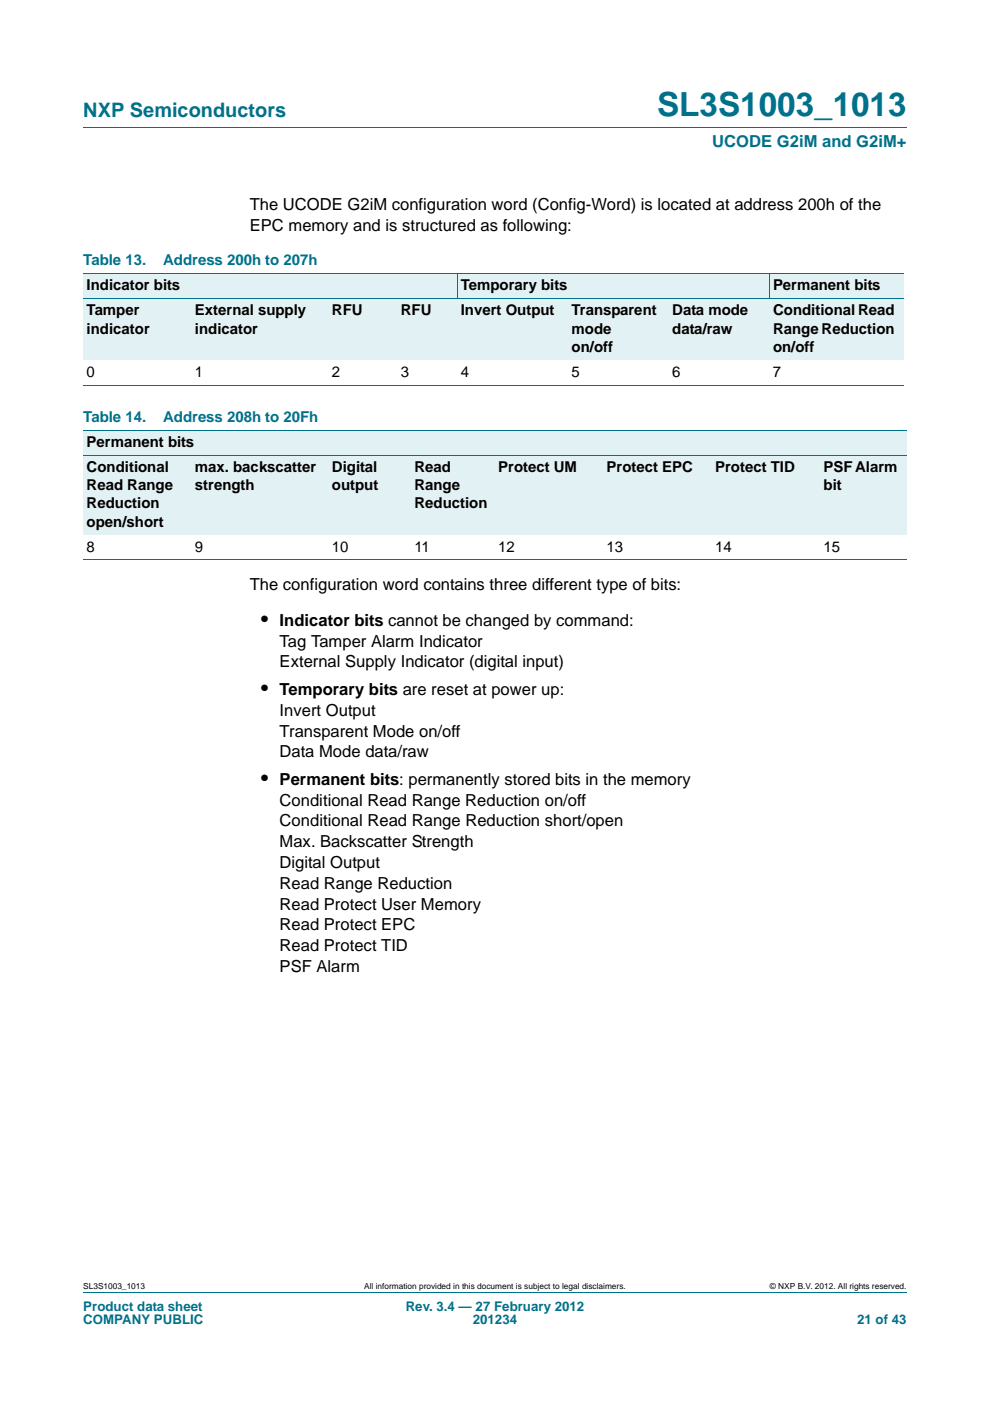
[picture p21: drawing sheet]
<svg xmlns="http://www.w3.org/2000/svg" width="210mm" height="297mm" viewBox="0 0 210 297" stroke-linecap="round" stroke-linejoin="round" font-family="sans-serif">
<defs><g id="words">
<text font-size="7" fill="#00718a" x="139.4" y="24.6">SL3S1003_1013</text>
<text font-size="4.2" fill="#00718a" x="17.7" y="24.9">NXP Semiconductors</text>
<g font-size="4.2">
<text x="55.4" y="132.7">•</text>
<text x="55.4" y="147.3">•</text>
<text x="55.4" y="166.4">•</text>
</g>
<text font-size="3.5" fill="#00718a" x="151.1" y="31.1">UCODE G2iM and G2iM+</text>
<g font-size="3.5">
<text x="53" y="44.5">The UCODE G2iM configuration word (Config-Word) is located at address 200h of the</text>
<text x="53" y="48.9">EPC memory and is structured as following:</text>
<text x="53" y="125.1">The configuration word contains three different type of bits:</text>
<text x="59.3" y="132.7">Indicator bits cannot be changed by command:</text>
<text x="59.3" y="137.1">Tag Tamper Alarm Indicator</text>
<text x="59.3" y="141.5">External Supply Indicator (digital input)</text>
<text x="59.3" y="147.3">Temporary bits are reset at power up:</text>
<text x="59.3" y="151.7">Invert Output</text>
<text x="59.3" y="156.2">Transparent Mode on/off</text>
<text x="59.3" y="160.6">Data Mode data/raw</text>
<text x="59.3" y="166.4">Permanent bits: permanently stored bits in the memory</text>
<text x="59.3" y="170.8">Conditional Read Range Reduction on/off</text>
<text x="59.3" y="175.2">Conditional Read Range Reduction short/open</text>
<text x="59.3" y="179.6">Max. Backscatter Strength</text>
<text x="59.3" y="184">Digital Output</text>
<text x="59.3" y="188.4">Read Range Reduction</text>
<text x="59.3" y="192.8">Read Protect User Memory</text>
<text x="59.3" y="197.3">Read Protect EPC</text>
<text x="59.3" y="201.7">Read Protect TID</text>
<text x="59.3" y="206.1">PSF Alarm</text>
</g>
<g font-size="3.2" fill="#00718a">
<text x="17.7" y="56.3">Table 13.</text>
<text x="34.6" y="56.3">Address 200h to 207h</text>
<text x="17.7" y="89.4">Table 14.</text>
<text x="34.6" y="89.4">Address 208h to 20Fh</text>
</g>
<g font-size="3.2">
<text x="18.4" y="61.6">Indicator bits</text>
<text x="97.7" y="61.6">Temporary bits</text>
<text x="164" y="61.6">Permanent bits</text>
<text x="18.4" y="66.8">Tamper</text>
<text x="18.4" y="70.7">indicator</text>
<text x="41.4" y="66.8">External supply</text>
<text x="41.4" y="70.7">indicator</text>
<text x="70.4" y="66.8">RFU</text>
<text x="85" y="66.8">RFU</text>
<text x="97.7" y="66.8">Invert Output</text>
<text x="121.2" y="66.8">Transparent</text>
<text x="121.2" y="70.7">mode</text>
<text x="142.6" y="66.8">Data mode</text>
<text x="142.6" y="70.7">data/raw</text>
<text x="164" y="66.8">Conditional Read</text>
<text x="164" y="70.7">Range Reduction</text>
<text x="121.2" y="74.6">on/off</text>
<text x="164" y="74.6">on/off</text>
<text x="18.4" y="79.9">0</text>
<text x="41.4" y="79.9">1</text>
<text x="70.4" y="79.9">2</text>
<text x="85" y="79.9">3</text>
<text x="97.7" y="79.9">4</text>
<text x="121.2" y="79.9">5</text>
<text x="142.6" y="79.9">6</text>
<text x="164" y="79.9">7</text>
<text x="18.4" y="94.7">Permanent bits</text>
<text x="18.4" y="100">Conditional</text>
<text x="41.4" y="100">max. backscatter</text>
<text x="70.4" y="100">Digital</text>
<text x="87.9" y="100">Read</text>
<text x="105.7" y="100">Protect UM</text>
<text x="128.7" y="100">Protect EPC</text>
<text x="151.7" y="100">Protect TID</text>
<text x="174.7" y="100">PSF Alarm</text>
<text x="18.4" y="103.9">Read Range</text>
<text x="18.4" y="107.8">Reduction</text>
<text x="41.4" y="103.9">strength</text>
<text x="70.4" y="103.9">output</text>
<text x="87.9" y="103.9">Range</text>
<text x="87.9" y="107.8">Reduction</text>
<text x="174.7" y="103.9">bit</text>
<text x="18.4" y="111.7">open/short</text>
<text x="18.4" y="116.9">8</text>
<text x="41.4" y="116.9">9</text>
<text x="70.4" y="116.9">10</text>
<text x="87.9" y="116.9">11</text>
<text x="105.7" y="116.9">12</text>
<text x="128.7" y="116.9">13</text>
<text x="151.7" y="116.9">14</text>
<text x="174.7" y="116.9">15</text>
</g>
<g font-size="2.8" fill="#00718a">
<text x="17.7" y="277.9">Product data sheet</text>
<text x="17.7" y="280.8">COMPANY PUBLIC</text>
<text x="86" y="277.9">Rev. 3.4 — 27 February 2012</text>
<text x="100.3" y="280.8">201234</text>
<text x="181.8" y="280.8">21 of 43</text>
</g>
<g font-size="1.8">
<text x="17.7" y="273.3">SL3S1003_1013</text>
<text x="77.2" y="273.3">All information provided in this document is subject to legal disclaimers.</text>
<text x="163.3" y="273.3">© NXP B.V. 2012. All rights reserved.</text>
</g>
</g></defs>
<path d="M17.7 27h174.6M17.7 273.9h174.6" fill="none" stroke="#00718a" stroke-width=".21"/>
<g fill="#e2f1f4">
<path d="M17.7 58h79.3v5.3h-79.3z"/>
<path d="M97 58h66.3v5.3h-66.3z"/>
<path d="M163.3 58h28.5v5.3h-28.5z"/>
<path d="M17.7 63.3h23v13.1h-23z"/>
<path d="M40.7 63.3h29v13.1h-29z"/>
<path d="M69.7 63.3h14.6v13.1h-14.6z"/>
<path d="M84.3 63.3h12.7v13.1h-12.7z"/>
<path d="M97 63.3h23.5v13.1h-23.5z"/>
<path d="M120.5 63.3h21.4v13.1h-21.4z"/>
<path d="M141.9 63.3h21.4v13.1h-21.4z"/>
<path d="M163.3 63.3h28.5v13.1h-28.5z"/>
</g>
<path d="M17.7 58h174.1M97 58v5.4M163.3 58v5.4M17.7 63.3h174.1M17.7 81.7h174.1" fill="none" stroke="#00718a" stroke-width=".21"/>
<g fill="#e2f1f4">
<path d="M17.7 91.2h174.6v5.3h-174.6z"/>
<path d="M17.7 96.5h23v16.9h-23z"/>
<path d="M40.7 96.5h29v16.9h-29z"/>
<path d="M69.7 96.5h17.5v16.9h-17.5z"/>
<path d="M87.2 96.5h17.8v16.9h-17.8z"/>
<path d="M105 96.5h23v16.9h-23z"/>
<path d="M128 96.5h23v16.9h-23z"/>
<path d="M151 96.5h22.9v16.9h-22.9z"/>
<path d="M173.9 96.5h18.4v16.9h-18.4z"/>
</g>
<path d="M17.7 91.2h174.6M17.7 96.5h174.6M17.7 118.7h174.6" fill="none" stroke="#00718a" stroke-width=".21"/>
<use href="#words"/>
</svg>
